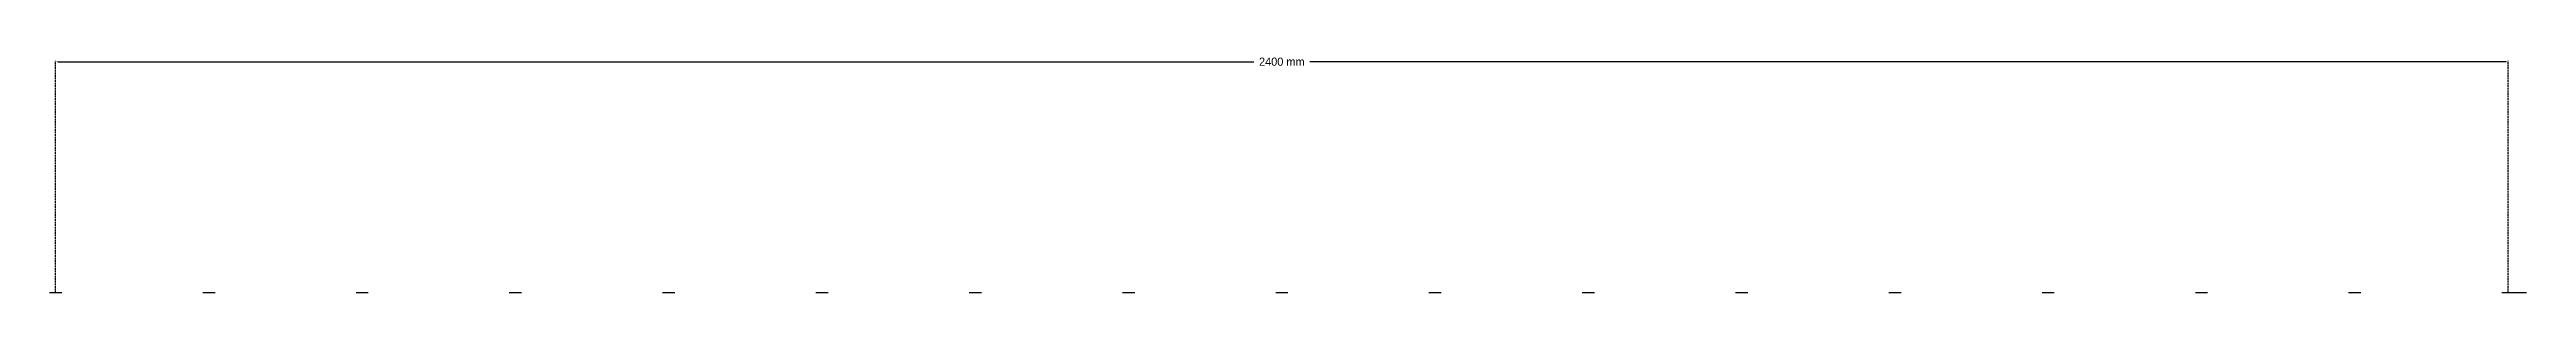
# Model space of a CAD drawing. Header units: millimetres. Extents: x 2538 to 24573, y 4449 to 23799.
# Drawn here: x 11235 to 13659, y 12763 to 13001 of the extents above; entities that cross this region are included whole.
import ezdxf

# ---------------------------------------------------------------- set-up
doc = ezdxf.new("R2010")
doc.units = ezdxf.units.MM
doc.header["$PDMODE"] = 3
doc.linetypes.add('HIDDEN', pattern=[0.375, 0.25, -0.125])
doc.layers.add('Make2D$Visible$Curves', color=7, linetype='Continuous', true_color=0x000000)
doc.layers.add('MEDIDAS', color=1, linetype='Continuous', true_color=0xff0000)
doc.dimstyles.new('HD_DIM', dxfattribs={"dimtxt": 8, "dimasz": 2, "dimexe": 1, "dimexo": 0, "dimgap": 2, "dimtad": 0, "dimdec": 0, "dimzin": 0, "dimdsep": 46, "dimtxsty": 'Standard', "dimcen": 0, "dimclrd": 256, "dimclre": 251, "dimclrt": 7, "dimadec": 0, "dimazin": 0, "dimtp": 0.05, "dimtm": 0.05, "dimtfac": 0.6, "dimtdec": 0, "dimtofl": 0, "dimtmove": 0, "dimatfit": 3, "dimfxl": 1, "dimtolj": 2, "dimtzin": 0, "dimarcsym": 0})

# ---------------------------------------------------------------- blocks, each defined once
blk = doc.blocks.new('*D30')
at = {"layer": 'Defpoints', "color": 0, "transparency": 16777216}
for p in [(13640.9, 12989.4), (11240.9, 12763.4), (13640.9, 12763.4)]:
    blk.add_point(p, dxfattribs=at)
at = {"layer": 'MEDIDAS', "color": 251, "linetype": 'HIDDEN', "lineweight": -2, "transparency": 16777216}
for p, q in [((11240.9, 12763.4), (11240.9, 12990.4)), ((13640.9, 12763.4), (13640.9, 12990.4))]:
    blk.add_line(p, q, dxfattribs=at)
at = {"layer": 'MEDIDAS', "lineweight": -2, "transparency": 16777216}
for p, q in [((11242.9, 12989.4), (12413.6, 12989.4)), ((13638.9, 12989.4), (12468.3, 12989.4))]:
    blk.add_line(p, q, dxfattribs=at)
at = {"layer": 'MEDIDAS', "transparency": 16777216}
for points in [[(11242.9, 12989.8), (11242.9, 12989.1), (11240.9, 12989.4)], [(13638.9, 12989.8), (13638.9, 12989.1), (13640.9, 12989.4)]]:
    blk.add_solid(points, dxfattribs=at)
at = {"layer": 'MEDIDAS', "color": 7, "transparency": 16777216, "insert": (12440.9, 12989.4), "char_height": 8, "attachment_point": 5}
blk.add_mtext('\\A2;2400 mm', dxfattribs=at)

msp = doc.modelspace()

# ---------------------------------------------------------------- linework, layer by layer
at = {"layer": 'Make2D$Visible$Curves', "color": 7, "lineweight": -3}
for points in [[(11234.9, 12763.4), (11240.9, 12763.4), (11246.9, 12763.4)], [(11384.9, 12763.4), (11390.9, 12763.4), (11396.9, 12763.4)], [(11534.9, 12763.4), (11540.9, 12763.4), (11546.9, 12763.4)], [(11684.9, 12763.4), (11690.9, 12763.4), (11696.9, 12763.4)], [(11834.9, 12763.4), (11840.9, 12763.4), (11846.9, 12763.4)], [(11984.9, 12763.4), (11990.9, 12763.4), (11996.9, 12763.4)], [(12134.9, 12763.4), (12140.9, 12763.4), (12146.9, 12763.4)], [(12284.9, 12763.4), (12290.9, 12763.4), (12296.9, 12763.4)], [(12434.9, 12763.4), (12440.9, 12763.4), (12446.9, 12763.4)], [(12584.9, 12763.4), (12590.9, 12763.4), (12596.9, 12763.4)], [(12734.9, 12763.4), (12740.9, 12763.4), (12746.9, 12763.4)], [(12884.9, 12763.4), (12890.9, 12763.4), (12896.9, 12763.4)], [(13034.9, 12763.4), (13040.9, 12763.4), (13046.9, 12763.4)], [(13184.9, 12763.4), (13190.9, 12763.4), (13196.9, 12763.4)], [(13334.9, 12763.4), (13340.9, 12763.4), (13346.9, 12763.4)], [(13484.9, 12763.4), (13490.9, 12763.4), (13496.9, 12763.4)], [(13634.9, 12763.4), (13640.9, 12763.4), (13646.9, 12763.4)], [(13646.9, 12763.4), (13652.9, 12763.4), (13658.9, 12763.4)]]:
    msp.add_open_spline(points, degree=2, dxfattribs=at)

# ---------------------------------------------------------------- dimensions: what is measured, and where the dimension line sits
at = {"layer": 'MEDIDAS'}
dim = msp.add_linear_dim(base=(13640.9, 12989.4), p1=(11240.9, 12763.4), p2=(13640.9, 12763.4), text='<> mm', dimstyle='HD_DIM', dxfattribs=at)
dim.commit()
dim.dimension.update_dxf_attribs({"geometry": '*D30', "text_midpoint": (12440.9, 12989.4)})

doc.saveas('drawing.dxf')
